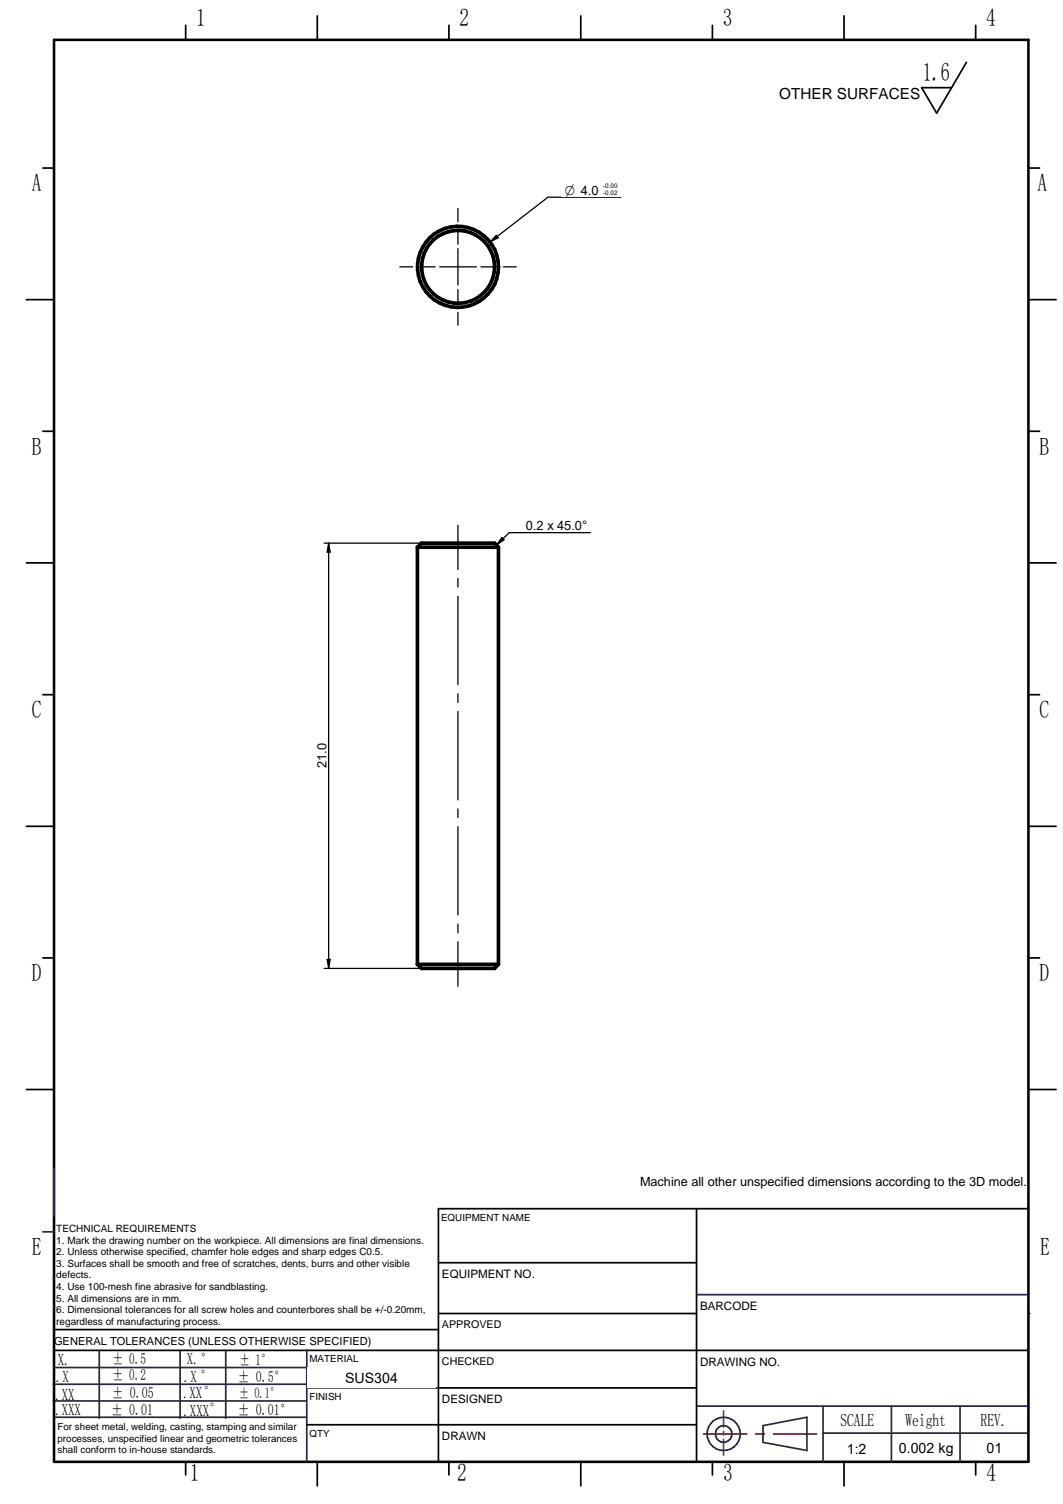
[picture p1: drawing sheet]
<svg xmlns="http://www.w3.org/2000/svg" width="210mm" height="297mm" viewBox="0 0 210 297" stroke-linecap="round" stroke-linejoin="round" font-family="sans-serif">
<defs><g id="words">
<text font-size="5.1" x="182.2" y="16">1.6</text>
<g font-size="4.9">
<text x="38.7" y="5.2">1</text>
<text x="90.8" y="5.2">2</text>
<text x="142.7" y="5.2">3</text>
<text x="194.7" y="5.2">4</text>
<text x="6.3" y="37.8">A</text>
<text x="204.9" y="37.8">A</text>
<text x="6.3" y="89.8">B</text>
<text x="205.2" y="89.8">B</text>
<text x="6.3" y="141.8">C</text>
<text x="205.2" y="141.8">C</text>
<text x="6.3" y="193.8">D</text>
<text x="205.2" y="193.8">D</text>
<text x="6.3" y="247.9">E</text>
<text x="205.4" y="247.9">E</text>
<text x="37.5" y="292.5">1</text>
<text x="90.3" y="292.5">2</text>
<text x="142.8" y="292.5">3</text>
<text x="194.8" y="292.5">4</text>
</g>
<g font-size="3.6">
<text x="165.9" y="281.6">SCALE</text>
<text x="178.8" y="281.6">Weight</text>
<text x="193.6" y="281.6">REV.</text>
</g>
<g font-size="3.3">
<text x="11.4" y="269.7">X.</text>
<text x="36.9" y="269.4">X.°</text>
<text x="11" y="272.9">.X</text>
<text x="36.3" y="273">.X °</text>
<text x="10.9" y="276.4">.XX</text>
<text x="10.9" y="279.5">.XXX</text>
<text x="36.2" y="276">.XX°</text>
<text x="36.2" y="279.7">.XXX°</text>
</g>
<g font-size="3">
<text x="153.9" y="19.6">OTHER SURFACES</text>
<text x="22.2" y="269.3">± 0.5</text>
<text x="47.3" y="269.5">± 1°</text>
<text x="22.2" y="272.5">± 0.2</text>
<text x="47" y="273">± 0.5°</text>
<text x="22" y="279.4">± 0.01</text>
<text x="22.1" y="276.2">± 0.05</text>
<text x="46.9" y="279.4">± 0.01°</text>
</g>
<text font-size="2.9" x="47.2" y="276.2">± 0.1°</text>
<g font-size="2.8">
<text x="111.5" y="38.5">O 4.0</text>
<text x="68.2" y="273">SUS304</text>
<text x="167.2" y="287.1">1:2</text>
<text x="177.5" y="287.1">0.002 kg</text>
<text x="194.8" y="286.9">01</text>
</g>
<g font-size="2.5">
<text x="103.8" y="104.7">0.2 x 45.0°</text>
<text x="64.5" y="151.7" transform="rotate(-90 64.5 151.7)">21.0</text>
<text x="126.4" y="234.2">Machine all other unspecified dimensions according to the 3D model.</text>
</g>
<g font-size="2.3">
<text x="87.3" y="252.4">EQUIPMENT NO.</text>
<text x="138.2" y="258.7">BARCODE</text>
<text x="138.2" y="269.7">DRAWING NO.</text>
<text x="87.3" y="277.1">DESIGNED</text>
<text x="87.3" y="284.4">DRAWN</text>
</g>
<text font-size="2.2" x="10.7" y="265.6">GENERAL TOLERANCES (UNLESS OTHERWISE SPECIFIED)</text>
<g font-size="2.1">
<text x="87.3" y="262.3">APPROVED</text>
<text x="87.3" y="269.5">CHECKED</text>
</g>
<g font-size="2">
<text x="11.1" y="243.3">TECHNICAL REQUIREMENTS</text>
<text x="11.1" y="245.6">1. Mark the drawing number on the workpiece. All dimensions are final dimensions.</text>
<text x="11.1" y="247.9">2. Unless otherwise specified, chamfer hole edges and sharp edges C0.5.</text>
<text x="11.1" y="250.2">3. Surfaces shall be smooth and free of scratches, dents, burrs and other visible</text>
<text x="11.1" y="252.5">defects.</text>
<text x="11.1" y="254.8">4. Use 100-mesh fine abrasive for sandblasting.</text>
<text x="11.1" y="257.1">5. All dimensions are in mm.</text>
<text x="11.1" y="259.4">6. Dimensional tolerances for all screw holes and counterbores shall be +/-0.20mm,</text>
<text x="11.1" y="261.6">regardless of manufacturing process.</text>
</g>
<g font-size="1.9">
<text x="87.1" y="241.1">EQUIPMENT NAME</text>
<text x="61.1" y="269">MATERIAL</text>
<text x="61.1" y="276.4">FINISH</text>
<text x="11.4" y="282.5">For sheet metal, welding, casting, stamping and similar</text>
<text x="11.4" y="284.7">processes, unspecified linear and geometric tolerances</text>
<text x="11.4" y="287">shall conform to in-house standards.</text>
<text x="61.1" y="283.7">QTY</text>
</g>
<g font-size="1.3">
<text x="119.1" y="37">-0.00</text>
<text x="119.1" y="38.5">-0.02</text>
</g>
</g></defs>
<g fill="none" stroke="#26264c" stroke-width=".34">
<path d="M8.5 243.3h2.2M10.5 252.6h.2M137.5 255.7h65.6M10.5 276.7h50M10.5 273.4h50M10.8 279.9h49.8M10.8 270.1h50M35.6 266.7v13.4M60.6 266.7v22M60.7 274.1h26M137.5 277.7h65.6M162.5 277.7v11"/>
<path d="M176 277.7v11M189.6 277.7v11M150.7 281.6l8.6-1.7v6.6l-8.6-1.6zM162.5 283h40.5"/>
</g>
<g fill="none" stroke="#000" stroke-width=".34">
<path d="M36.7 5v2.9M88.6 5v2.9M140.7 5v2.9M192.7 5v2.9M8.5 33.2h2.2M203.1 33.2h2.2M5.2 59.2h5.5M203.1 59.2h5.4M8.5 85.2h2.2M203.1 85.2h2.2M5.2 111.2h5.5M203.1 111.2h5.4"/>
<path d="M8.5 137.2h2.2M203.1 137.2h2.2M5.2 163.2h5.5M203.1 163.2h5.4M8.5 189.2h2.2M203.1 189.2h2.2M5.2 215.2h5.5M203.1 215.2h5.4M86.6 238.7v50M10.7 266.7h192.4M10.7 262.6h75.9M86.7 274.1h50.8"/>
<path d="M36.7 288.7v2.6M62.7 288.7v4.8M88.6 288.7v2.6M114.7 288.7v4.8M140.7 288.7v2.6M166.7 288.7v4.8M192.7 288.7v2.6"/>
</g>
<path d="M10.7 7.9h192.4v280.8h-192.4z" fill="none" stroke="#000" stroke-width=".51"/>
<path d="M142.9 278.7v3.2M138.9 283.2h8.5M142.9 282.7v.7M142.9 284.3v3.1M149.2 283.2h1.7M152.7 283.2h8.5" fill="none" stroke="#f00" stroke-width=".34"/>
<circle cx="10.6" cy="258.1" r=".17" fill="#26264c"/>
<g fill="none" stroke="#26264c" stroke-width=".34">
<path d="M10.7 230.8v9.4M19.6 266.7v13.4M44.6 266.7v13.4M60.5 266.7h.1"/>
<circle cx="142.9" cy="283.2" r="3.3"/>
<circle cx="142.9" cy="283.2" r="1.63"/>
</g>
<path d="M190.8 12.3l-5.8 10.1-3-5.1h5.9M86.6 238.7h116.5M86.7 259.4h50.8M86.7 249.4h50.8M86.6 281.4h50.9" fill="none" stroke="#000" stroke-width=".34"/>
<circle cx="203.1" cy="259.4" r=".17" fill="#000"/>
<g fill="#fff">
<path d="M137.9 271.4h64.4v6.1h-64.4z"/>
<path d="M189.9 283.9h13v4h-13z"/>
<path d="M86.9 254.9h50.2v4h-50.2z"/>
<path d="M60.7 270h25.3v4h-25.3z"/>
<path d="M87 244.3h50v4h-50z"/>
<path d="M60.8 277.1h25.2v4h-25.2z"/>
<path d="M176.4 284.1h13v4h-13z"/>
<path d="M162.7 284.1h13v4h-13z"/>
<path d="M137.9 260.4h64.5v6h-64.5z"/>
</g>
<path d="M62.7 3.1v4.8M114.7 3.1v4.8M166.7 3.1v4.8M137.5 238.7v50M60.6 281.4h26" fill="none" stroke="#000" stroke-width=".34"/>
<path d="M101.6 283.2h25.3v4h-25.3z" fill="#fff"/>
<g fill="none" stroke="#000" stroke-width=".72">
<path d="M82.4 108.1l.8-.8h14.5l.7 .8M82.4 108.1h16M82.4 108.1v82.4M98.4 108.1v82.4M82.4 190.5h16M98.4 190.5l-.7 .8h-14.5l-.8-.8"/>
<circle cx="90.4" cy="52.7" r="8"/>
<circle cx="90.5" cy="52.7" r="7.2"/>
</g>
<g fill="none" stroke="#000" stroke-width=".25">
<path d="M79 52.7h2.5M82.2 52.7h.6M83.4 52.7h2.5M86.8 52.7h7.3M90.4 41.2v2.6M90.4 44.5v.5M90.4 45.7v2.5M90.4 49.1v7.2M90.4 57.2v2.5M95 52.7h2.5M98.1 52.7h.6M99.4 52.7h2.5"/>
<path d="M90.4 60.4v.6M90.4 61.7v2.5M64 107.3h19.2M90.4 103.8v8.7M90.4 114.3v1.7M90.4 117.8v17.4M90.4 137v1.7M90.4 140.5v17.5M90.4 159.8v1.7M90.4 163.3v17.4M64 191.3h19.2M90.4 182.5v1.7"/>
<path d="M90.4 186v8.8"/>
</g>
<path d="M62.4 146.2h2.4v6.2h-2.4z" fill="#fff"/>
<path d="M108.2 38.9h14.4M64.9 107.3l.3 1.8h-.6zM64.9 107.3v84M64.6 189.5h.6l-.3 1.8z" fill="none" stroke="#000" stroke-width=".25"/>
<path d="M64.9 107.3l.3 1.8h-.6zM64.6 189.5h.6l-.3 1.8z" fill="#000"/>
<path d="M110.9 35.8h11.7v3h-11.7z" fill="#fff"/>
<path d="M108.2 38.9l-11.4 8.9M98 46.5l.4 .4-1.6 .9zM100.5 105.2h16.1" fill="none" stroke="#000" stroke-width=".25"/>
<path d="M98 46.5l.4 .4-1.6 .9z" fill="#000"/>
<path d="M103.2 102.6h13.4v2.4h-13.4z" fill="#fff"/>
<path d="M99.1 106.2l.4 .4-1.5 1.1zM100.5 105.2l-2.5 2.5" fill="none" stroke="#000" stroke-width=".25"/>
<path d="M99.1 106.2l.4 .4-1.5 1.1z" fill="#000"/>
<use href="#words"/>
</svg>
